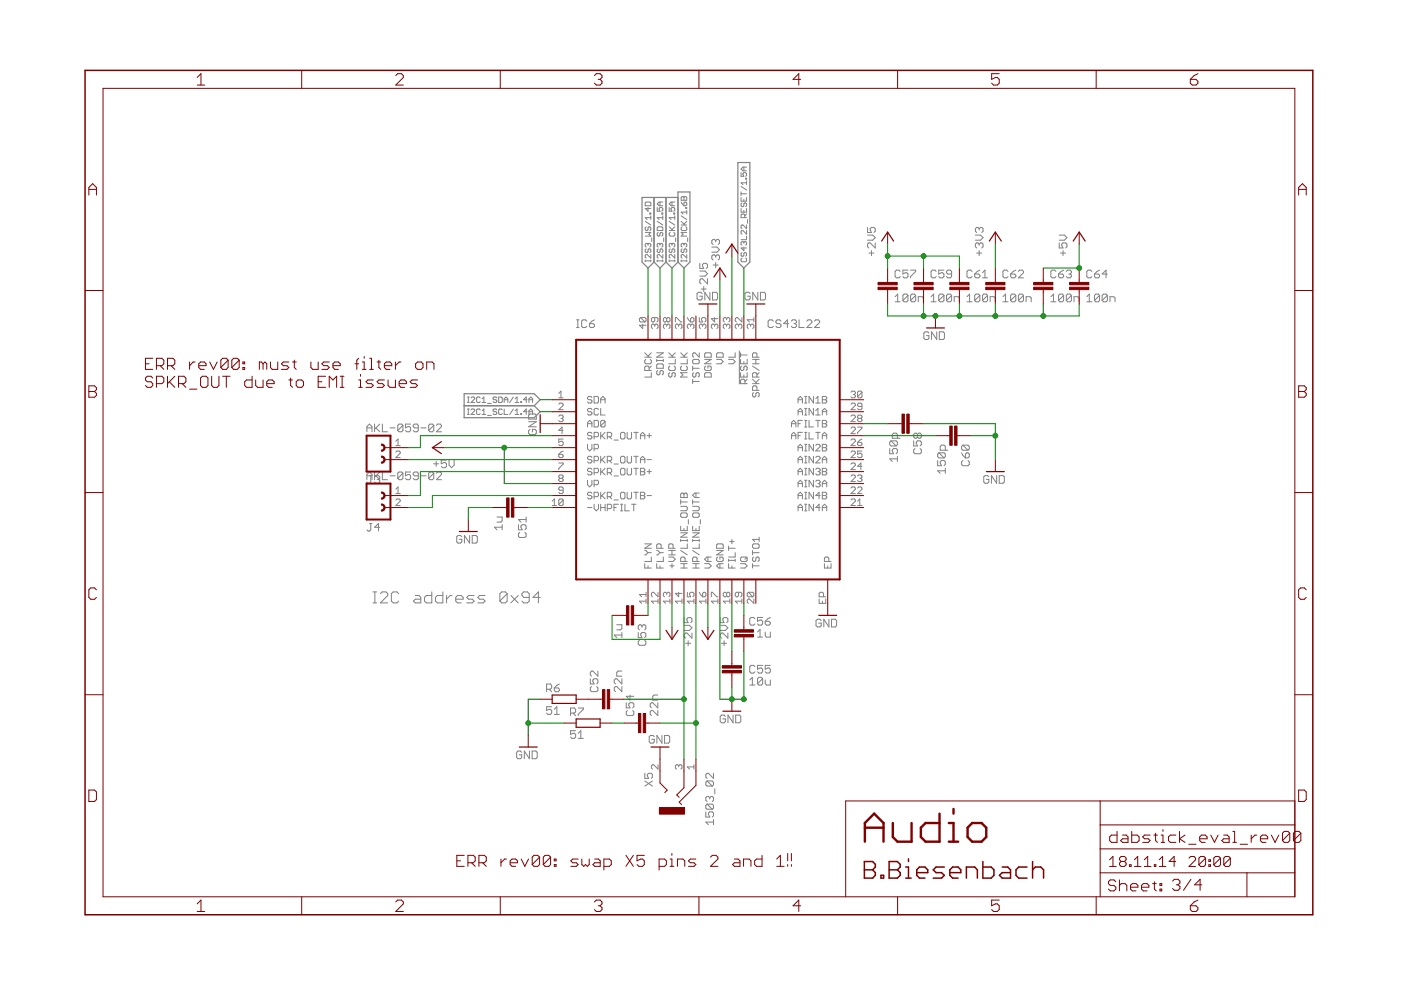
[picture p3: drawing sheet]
<svg xmlns="http://www.w3.org/2000/svg" width="297mm" height="210mm" viewBox="0 0 297 210" stroke-linecap="round" stroke-linejoin="round" font-family="sans-serif">
<g fill="none" stroke="#808080" stroke-width=".21">
<path d="M157.1 36.6v.8h.6l-.2-.4 .2-.4h.4l.2 .2v.4l-.2 .2M157.1 39.5l1.2 .8M157.7 35.4v.8M158.1 37.8h.2v.2h-.2zM158.3 35.4h-.8l-.4 .4 .4 .4h.8M158.3 38.4v.7M158.3 38.8h-1.2l.4 .3M136.8 49.3h1.2l-.4 .4 .4 .4h-1.2M136.8 43l.2-.2h.8l.2 .2v.6h-1.2zM136.8 55.3h1.2M136.8 55.1v.4M136.8 46.9l1.2 .8"/>
<path d="M137 48.1l-.2 .2v.4l.4 .2 .2-.2v-.4l.4-.2 .2 .2v.4l-.2 .2M137 52.8l-.2 .2v.4l.4 .2 .2-.2v-.4l.4-.2 .2 .2v.4l-.2 .2M137.4 44v.8l-.6-.6h1.2M137.4 51.8v.2M137.4 51.8l.2-.2 .4 .2v.4l-.2 .2M137.4 51.8l-.2-.2-.4 .2v.4l.2 .2M137.8 45.2h.2v.2h-.2zM138 45.8v.7M138 54v.7l-.8-.7-.4 .1v.4l.2 .2M138 55.1v.4M138 46.1h-1.2l.4 .4M138.2 50.4v.8"/>
<path d="M139.3 48.3l.3-.2h.7l.2 .2v.6h-1.2zM139.3 55.3h1.2M139.3 44v.8h.6l-.2-.4 .2-.4h.4l.2 .2v.4l-.2 .2M139.3 55.1v.4M139.3 46.9l1.2 .8M139.6 49.3l-.3 .2v.3l.3 .3 .3-.3v-.3l.2-.2 .4 .2v.3l-.2 .3M139.6 52.8l-.3 .2v.4l.4 .2 .2-.2v-.4l.4-.2 .2 .2v.4l-.2 .2M139.9 42.8v.8M139.9 51.8v.2M139.9 51.8l-.2-.2-.4 .2v.4l.3 .2M139.9 51.8l.2-.2 .4 .2v.4l-.2 .2M140.3 45.2h.2v.2h-.2z"/>
<path d="M140.5 46.1h-1.2l.4 .4M140.5 54v.7l-.8-.7-.4 .1v.4l.3 .2M140.5 42.8h-.8l-.4 .4 .4 .4h.8M140.5 45.8v.7M140.5 55.1v.4M140.7 50.4v.8M141.9 55.3h1.2M141.9 48.9h1.2M141.9 44v.8h.6l-.2-.4 .2-.4h.4l.2 .2v.4l-.2 .2M141.9 55.1v.4M141.9 48.1l.8 .8M141.9 46.9l1.2 .8"/>
<path d="M142.1 52.8l-.2 .2v.4l.4 .2 .2-.2v-.4l.4-.2 .2 .2v.4l-.2 .2M142.1 49.3l-.2 .2v.3l.2 .3h.8l.2-.3v-.3l-.2-.2M142.5 42.8v.8M142.5 51.8v.2M142.5 51.8l-.2-.2-.4 .2v.4l.2 .2M142.5 51.8l.2-.2 .4 .2v.4l-.2 .2M142.9 45.2h.2v.2h-.2zM143.1 46.1h-1.2l.4 .4M143.1 54v.7l-.8-.7-.4 .1v.4l.2 .2M143.1 42.8h-.8l-.4 .4 .4 .4h.8M143.1 45.8v.7M143.1 55.1v.4"/>
<path d="M143.1 48.1l-.6 .6M143.3 50.4v.8M144.4 41.9l.2-.2 .4 .2 .4-.2 .2 .2v.6h-1.2zM144.4 55.3h1.2M144.4 55.1v.4M144.4 47.7h1.2M144.4 46.9l.8 .8M144.4 45.8l1.2 .7M144.4 42.8l.6 .8M144.6 48.1l-.2 .2v.4l.2 .2h.8l.2-.2v-.4l-.2-.2M144.6 52.8l-.2 .2v.4l.4 .2 .2-.2v-.4l.4-.2 .2 .2v.4l-.2 .2M145 43l.4-.2 .2 .2v.4l-.2 .2h-.4z"/>
<path d="M145 51.8l.2-.2 .4 .2v.4l-.2 .2M145 41.9v.6M145 51.8v.2M145 51.8l-.2-.2-.4 .2v.4l.2 .2M145.4 44h.2v.2h-.2zM145.6 44.6v.8M145.6 54v.7l-.8-.7-.4 .1v.4l.2 .2M145.6 55.1v.4M145.6 49.3h-1.2l.4 .4-.4 .4h1.2M145.6 46.9l-.6 .6M145.6 45h-1.2l.4 .4M145.8 50.4v.8"/>
<path d="M148.4 55.8v1.1h.8l-.3-.5v-.3l.3-.3h.5l.3 .3v.5l-.3 .3M148.4 57.5h1.1l.5 .5-.5 .5h-1.1M150 59.1v1.1l-1.1-1.1h-.2l-.3 .3v.5l.3 .3M150.9 52.4h1.1l.5 .5-.5 .6h-1.1M151.2 56.2h1.1M151.7 51l-.2-.2h-.3l-.3 .2v.6l.3 .2M151.7 51v.3M151.7 54.3v.3M151.7 55.7v1M151.7 54.3l-.2-.3h-.3l-.3 .3v.5l.3 .3M151.7 54.3l.3-.3h.3l.2 .3v.5l-.2 .3M151.7 51l.3-.2h.3l.2 .2v.6l-.2 .2"/>
<path d="M157.1 44.2v.8h1.2v-.8M157.1 40.7v.8M157.1 41.9v.8h1.2v-.8M157.1 41.1h1.2M157.3 43l-.2 .2v.4l.4 .2 .2-.2v-.4l.4-.2 .2 .2v.4l-.2 .2M157.3 53.6l-.2 .1v.4l.4 .2 .2-.2v-.4l.4-.1 .2 .1v.4l-.2 .2M157.3 54.7l-.2 .2v.4l.2 .2h.8l.2-.2v-.4l-.2-.2M157.7 52.4v.8l-.6-.6h1.2M157.7 42.2v.5M157.7 44.6v.4M157.7 51.4v.2M157.7 51.4l-.2-.2-.4 .2v.4l.2 .2"/>
<path d="M157.7 51.4l.2-.2 .4 .2v.4l-.2 .2M157.9 46.1v-.5l-.2-.2h-.4l-.2 .2v.5h1.2M158.3 47.7v.8l-.8-.8-.4 .2v.4l.2 .2M158.3 48.9v.8l-.8-.8-.4 .2v.4l.2 .2M158.3 50.1v.7h-1.2M158.3 45.4l-.4 .4M158.5 46.5v.8M183.9 48.2v1.1h.9l-.3-.6v-.2l.3-.3h.5l.3 .3v.5l-.3 .3M183.9 49.8h1.1l.6 .6-.6 .5h-1.1M184.2 53.7h1.1M184.8 53.1v1.1M185.6 51.5v1.1l-1.1-1.1h-.3l-.3 .3v.5l.3 .3"/>
<path d="M190.9 57.6l-.3-.3h-.5l-.3 .3v1l.3 .3h.5l.3-.3M192.5 57.3h-1.1v.8l.6-.3h.2l.3 .3v.5l-.3 .3h-.5l-.3-.3M193.1 57.3h1v.3l-1 1v.3M198.5 57.6l-.3-.3h-.5l-.3 .3v1l.3 .3h.5l.3-.3M200.1 57.3h-1.1v.8l.6-.3h.3l.2 .3v.5l-.2 .3h-.6l-.3-.3M201.8 58.1h-.8l-.3-.3v-.2l.3-.3h.5l.3 .3v1l-.3 .3h-.5l-.3-.3M206.1 57.6l-.3-.3h-.5l-.3 .3v1l.3 .3h.5l.3-.3M206.7 58.1h.8l.3 .3v.2l-.3 .3h-.6l-.2-.3zM206.8 49.8h1.1l.5 .6-.5 .5h-1.1M207.1 53.7h1.1M207.6 51.8l-.3-.3h-.2l-.3 .3v.5l.3 .3M207.6 51.8l.3-.3h.3l.2 .3v.5l-.2 .3"/>
<path d="M207.6 48.5l-.3-.3h-.2l-.3 .3v.5l.3 .3M207.6 48.5l.3-.3h.3l.2 .3v.5l-.2 .3M207.6 48.5v.2M207.6 51.8v.2M207.6 53.1v1.1M207.8 57.3l-.6 .3-.5 .5M208.3 58.9h1.1M208.3 57.8l.5-.5v1.6M213.7 57.6l-.3-.3h-.5l-.3 .3v1l.3 .3h.5l.3-.3M214.3 58.1h.8l.3 .3v.2l-.3 .3h-.6l-.2-.3zM215.4 57.3l-.6 .3-.5 .5M215.9 57.6l.3-.3h.5l.3 .3v.2l-1.1 1.1h1.1"/>
<path d="M223.9 57.6l-.3-.3h-.5l-.3 .3v1l.3 .3h.5l.3-.3M224.4 58.1h.9l.2 .3v.2l-.2 .3h-.6l-.3-.3zM224.6 51.5v1.1h.8l-.3-.6v-.2l.3-.3h.5l.3 .3v.5l-.3 .3M224.6 49.8h1.1l.5 .6-.5 .5h-1.1M224.9 53.7h1M225.4 53.1v1.1M225.5 57.3l-1.1 .8M226.1 57.6l.2-.3h.6l.3 .3v.2l-.3 .3M226.6 58.1h.3M226.9 58.1l.3 .3v.2l-.3 .3h-.6l-.2-.3M231.5 57.6l-.3-.3h-.5l-.3 .3v1l.3 .3h.5l.3-.3M232.1 58.1h.8l.2 .3v.2l-.2 .3h-.6l-.2-.3z"/>
<path d="M233.1 57.3l-1 .8M234.8 58.1h-1.1l.8-.8v1.6M122.2 67.8h.6M122.2 69.4h.6M122.5 67.8v1.6M124.4 68.1l-.3-.3h-.5l-.3 .3v1.1l.3 .2h.5l.3-.2M125 68.6h.8l.2 .3v.3l-.2 .2h-.6l-.2-.2zM126 67.8l-.5 .3-.5 .5M135.8 67.3h.9l.3 .3v.4l-.3 .3M135.8 67.3l-.2 .3v.4l.2 .3h.9M135.8 67.3l.9 1M136.3 68.7v1l-.7-.7h1.4"/>
<path d="M136.7 75.7h1.4M136.7 74.8l.9 .9M136.9 76.2l-.2 .2v.5l.2 .2h1l.2-.2v-.5l-.2-.2M137.6 78.5v-.6l-.2-.3h-.5l-.2 .3v.6h1.4M138.1 79v.9h-1.4M138.1 74.8l-.7 .7M138.1 77.6l-.5 .5M138.8 69l.2-.3 .5 .3v.4l-.2 .3M138.8 67.3v.7l-.2 .3-.5-.3v-.4l.2-.3h1l.2 .3v.4l-.2 .3M138.8 69l-.2-.3-.5 .3v.4l.2 .3M138.8 69v.2M139.2 76.2v.5"/>
<path d="M139.2 74.8h1.4l-1.4 .9h1.4M139.2 76.4h1.4M139.5 77.2h.9l.2 .2v.7h-1.4v-.7zM139.5 78.5l-.3 .3v.4l.3 .3 .4-.3v-.4l.3-.3 .4 .3v.4l-.2 .3M140.6 76.2v.5M141.4 67.6l.2-.3 .4 .3v.4l-.2 .3-.4-.3M141.4 69l.2-.3 .4 .3v.4l-.2 .3M141.4 67.6l-.3-.3-.4 .3v.4l.2 .3 .5-.3M141.4 69l-.3-.3-.4 .3v.4l.2 .3M141.4 67.6v.4M141.4 69v.2M141.8 75.7h1.4"/>
<path d="M141.8 74.8l.9 .9M142 79l-.2 .2v.5l.2 .2 .5-.2v-.5l.2-.2 .5 .2v.5l-.3 .2M142 77.6l-.2 .3v.4l.2 .2h.9l.3-.2v-.4l-.3-.3M143.2 76.2v.9h-1.4M143.2 74.8l-.7 .7M143.2 68.3v-1h.2l1 1h.2M143.9 69l-.2-.3-.5 .3v.4l.2 .3M143.9 69l.2-.3 .5 .3v.4l-.2 .3M143.9 69v.2M144.3 75.7h1.4M144.3 74.8l.9 .9M144.5 77.6l-.2 .3v.4l.2 .2h1l.2-.2v-.4l-.2-.3"/>
<path d="M145.7 76.2v.9h-1.4M145.7 79h-1.4l.5 .5-.5 .4h1.4M145.7 74.8l-.7 .7M145.7 67.3l.7 1M146.4 69l-.2-.3-.5 .3v.4l.3 .3M146.4 67.6l.5-.3 .2 .3v.4l-.2 .3h-.5zM146.4 69l.3-.3 .4 .3v.4l-.2 .3M146.4 69v.2M146.9 76.4l.2-.2h.9l.3 .2v.5l-.3 .2h-.9l-.2-.2zM146.9 77.6v.9M146.9 78.1h1.4M147.1 79l-.2 .2v.5l.2 .2 .5-.2v-.5l.2-.2 .5 .2v.5l-.3 .2"/>
<path d="M148.3 74.8v.9l-1-.9-.4 .2v.5l.2 .2M148.3 67.3v1h.7l-.3-.5 .3-.5h.4l.3 .3v.4l-.3 .3M148.7 61.3h1M148.9 62.3l-.3-.3h-.5l-.3 .3v1l.3 .3h.5l.3-.3v-.5h-.6M149 69l-.3-.3-.4 .3v.4l.2 .3M149 69l.2-.3 .5 .3v.4l-.3 .3M149 69v.2M149.2 60.7v1.1M149.4 76.2h1.4l-1.4 .9h1.4M149.6 74.8h1l.2 .2v.7h-1.4v-.7zM149.6 77.6l-.2 .3v.4l.2 .2h1l.2-.2v-.4l-.2-.3h-.5v.5M149.6 79h1l.2 .2v.7h-1.4v-.7z"/>
<path d="M150.5 62v1.6l-1.1-1.6v1.6M151.1 62h.8l.2 .3v1l-.2 .3h-.8zM151.5 69l.2-.3 .5 .3v.4l-.2 .3M151.5 69l-.2-.3-.5 .3v.4l.2 .3M151.5 67.3v1l-.7-.7h1.4M151.5 69v.2M151.9 76.2h1l.4 .5-.4 .4h-1M152.2 74.8h.9l.2 .2v.7h-1.4v-.7zM154.1 67.6l-.3-.3-.4 .3v.4l.2 .3M154.1 69l-.3-.3-.4 .3v.4l.2 .3M154.1 67.6l.2-.3 .4 .3v.4l-.2 .3M154.1 69l.2-.3 .4 .3v.4l-.2 .3"/>
<path d="M154.1 67.6v.2M154.1 69v.2M154.5 76.2h.9l.5 .5-.5 .4h-.9M155.9 74.8v.9h-1.4M156.6 69l.2-.3 .5 .3v.4l-.2 .3M156.6 69l-.2-.3-.5 .3v.4l.2 .3M156.6 69v.2M156.8 74.4v7M157 74.8v.9M157 76.2v.9h1.4v-.9M157 79v.9h1.4v-.9M157 75.3h1.4"/>
<path d="M157.2 77.6l-.2 .3v.4l.2 .2 .5-.2v-.4l.2-.3 .5 .3v.4l-.2 .2M157.3 67.3v1l-.9-1-.5 .3v.4l.2 .3M157.7 76.7v.4M157.7 79.5v.4M159 62.3l-.2-.3h-.6l-.3 .3v1l.3 .3h.6l.2-.3v-.5h-.5M159.1 69l-.2-.3-.5 .3v.4l.3 .3M159.1 69l.3-.3 .4 .3v.4l-.2 .3M159.1 69v.2M159.6 77.6l1.4 .9M159.6 77.1h1.4M159.6 76.2h1.4M159.8 67.8h-1.4l.5 .5"/>
<path d="M159.8 67.3v1M160.3 76.2v.9M160.5 75.7v-.7l-.2-.2h-.5l-.2 .2v.7h1.4M160.5 79.9v-.7l-.2-.2h-.5l-.2 .2v.7h1.4M160.7 62v1.6l-1.1-1.6v1.6M161 79l-.5 .5M161.2 62h.8l.3 .3v1l-.3 .3h-.8zM164 68.1l-.3-.3h-.6l-.2 .3v1.1l.2 .2h.6l.3-.2M165.6 68.1l-.3-.3h-.5l-.3 .3v.3l.3 .2h.5l.3 .3v.3l-.3 .2h-.5l-.3-.2M167.2 68.6h-1.1l.8-.8v1.6M167.8 68.1l.2-.3h.6l.3 .3v.3l-.3 .2M168.3 68.6h.3"/>
<path d="M168.6 68.6l.3 .3v.3l-.3 .2h-.6l-.2-.2M169.4 67.8v1.6h1.1M171 68.1l.3-.3h.6l.2 .3v.3l-1.1 1h1.1M172.7 68.1l.3-.3h.5l.3 .3v.3l-1.1 1h1.1M189.8 62.9l.5-.5v1.6M189.8 64h1.1M192.5 62.6v1.1l-.3 .3h-.5l-.3-.3M192.5 62.6l-.3-.2h-.5l-.3 .2v1.1M192.5 62.6l-1.1 1.1M194.1 62.6v1.1l-.2 .3h-.6l-.2-.3M194.1 62.6l-.2-.2h-.6l-.2 .2v1.1M194.1 62.6l-1 1.1"/>
<path d="M194.7 64v-1.1h.8l.3 .3v.8M197 70.6l-.3-.2h-.5l-.3 .2v1.1l.3 .3h.5l.3-.3v-.5h-.6M197.4 64h1.1M197.4 62.9l.6-.5v1.6M198.6 70.4v1.6l-1.1-1.6v1.6M199.2 70.4h.8l.2 .2v1.1l-.2 .3h-.8zM200.1 62.6v1.1l-.2 .3h-.6l-.3-.3M200.1 62.6l-.2-.2h-.6l-.3 .2v1.1M200.1 62.6l-1.1 1.1M201.8 62.6v1.1l-.3 .3h-.5l-.3-.3M201.8 62.6l-.3-.2h-.5l-.3 .2v1.1M201.8 62.6l-1.1 1.1"/>
<path d="M202.3 64v-1.1h.8l.3 .3v.8M205 64h1.1M205 62.9l.6-.5v1.6M207.8 62.6v1.1l-.3 .3h-.6l-.2-.3M207.8 62.6l-.3-.2h-.6l-.2 .2v1.1M207.8 62.6l-1.1 1.1M209.4 62.6v1.1l-.3 .3h-.5l-.3-.3M209.4 62.6l-.3-.2h-.5l-.3 .2v1.1M209.4 62.6l-1.1 1.1M209.9 64v-1.1h.8l.3 .3v.8M212.6 64h1.1M212.6 62.9l.6-.5v1.6"/>
<path d="M215.4 62.6v1.1l-.3 .3h-.6l-.2-.3M215.4 62.6l-.3-.2h-.6l-.2 .2v1.1M215.4 62.6l-1.1 1.1M217 62.6v1.1l-.3 .3h-.5l-.3-.3M217 62.6l-.3-.2h-.5l-.3 .2v1.1M217 62.6l-1.1 1.1M217.6 64v-1.1h.8l.2 .3v.8M222.8 64h1.1M222.8 62.9l.6-.5v1.6M225.5 62.6v1.1l-.2 .3h-.6l-.3-.3M225.5 62.6l-.2-.2h-.6l-.3 .2v1.1M225.5 62.6l-1.1 1.1"/>
<path d="M227.2 62.6v1.1l-.3 .3h-.6l-.2-.3M227.2 62.6l-.3-.2h-.6l-.2 .2v1.1M227.2 62.6l-1.1 1.1M227.7 64v-1.1h.8l.3 .3v.8M230.4 64h1.1M230.4 62.9l.5-.5v1.6M233.1 62.6v1.1l-.2 .3h-.6l-.2-.3M233.1 62.6l-.2-.2h-.6l-.2 .2v1.1M233.1 62.6l-1 1.1M234.8 62.6v1.1l-.3 .3h-.5l-.3-.3M234.8 62.6l-.3-.2h-.5l-.3 .2v1.1M234.8 62.6l-1.1 1.1"/>
<path d="M235.3 64v-1.1h.8l.3 .3v.8M77.8 91.5v-1.1l.5-.5 .6 .5v1.1M77.8 90.7h1.1M79.4 89.9v1.6M79.7 90.7l.8 .8M80.5 89.9l-1.1 1.1M81.1 89.9v1.6h1M82.7 90.7h1.1M83.9 95.9l.3-.3h.4l.3 .3v.2l-1 .9h1M83.9 94.5h1M83.9 93.6l.5-.5v1.4M85.4 90.2v1.1l-.2 .2h-.6l-.3-.2"/>
<path d="M85.4 90.2l-.2-.3h-.6l-.3 .3v1.1M85.4 90.2l-1.1 1.1M87.1 89.9h-1.1v.8l.5-.3h.3l.3 .3v.6l-.3 .2h-.5l-.3-.2M88.7 90.7h-.8l-.3-.3v-.2l.3-.3h.5l.3 .3v1.1l-.3 .2h-.5l-.3-.2M89.2 90.7h1.1M91.9 98.3h1.1M92 90.2v1.1l-.3 .2h-.5l-.3-.2M92 90.2l-.3-.3h-.5l-.3 .3v1.1M92 90.2l-1.1 1.1M92.5 97.8v1.1M92.5 90.2l.3-.3h.5l.3 .3v.2l-1.1 1.1h1.1M94.7 97.5h-1.1v.8l.5-.2h.3l.3 .2v.6l-.3 .3h-.6l-.2-.3"/>
<path d="M95.2 97.5v1.1l.5 .6 .6-.6v-1.1M99.1 84.2h.4M99.1 85.3h.4M99.1 87.9h.4M99.1 86.7h.4M99.3 84.2v1.1M99.3 86.7v1.2M99.9 84.4l.2-.2h.4l.1 .2v.2l-.7 .7h.7M99.9 86.9l.2-.2h.4l.1 .2v.2l-.7 .8h.7M101.8 84.4l-.2-.2h-.4l-.2 .2v.8l.2 .1h.4l.2-.1M101.8 86.9l-.2-.2h-.4l-.2 .2v.8l.2 .2h.4l.2-.2M102.2 85.3h.8"/>
<path d="M102.2 84.6l.4-.4v1.1M102.2 87.1l.4-.4v1.2M102.2 87.9h.8M103.4 85.5h.8M103.4 88.1h.8M105.3 84.4l-.2-.2h-.3l-.3 .2 .3 .4h.3l.2 .2-.2 .3h-.3l-.3-.1M105.3 86.9l-.2-.2h-.3l-.3 .2 .3 .4h.3l.2 .2-.2 .4h-.3l-.3-.2M105.7 84.2h.6l.2 .2v.8l-.2 .1h-.6zM106.5 86.9l-.2-.2h-.4l-.2 .2v.8l.2 .2h.4l.2-.2M106.9 84.8h.8M106.9 85.3v-.7l.4-.4 .4 .4v.7M106.9 86.7v1.2h.8"/>
<path d="M108.8 84.2l-.7 1.1M108.8 86.7l-.7 1.2M109.2 85.3h.8M109.2 84.6l.4-.4v1.1M109.2 87.1l.4-.4v1.2M109.2 87.9h.8M110.4 85.2h.2v.1h-.2zM110.4 87.7h.2v.2h-.2zM111.8 84.8h-.8l.6-.6v1.1M111.8 87.3h-.8l.6-.6v1.2M112.1 89.4h1.6l-1.6 1.1h1.6M112.1 85.3v-.7l.4-.4 .4 .4v.7"/>
<path d="M112.1 87.9v-.8l.4-.4 .4 .4v.8M112.1 84.8h.8M112.1 87.3h.8M112.4 91l-.3 .3v.6l.3 .2h1l.3-.2v-.6l-.3-.3h-.5v.6M112.4 87.8h1l.3 .3v.8h-1.6v-.8zM118.5 83.4l.4-.5v1.4M118.5 84.3h.9M118.5 88.2l.2-.2h.5l.2 .2-.2 .5M118.5 85.7l.2-.2h.5l.2 .2v.2l-.9 1h.9M118.5 96.3h.7l.2 .5-.2 .2h-.5l-.2-.2zM118.5 98.2h.9v.2l-.9 .9v.3M118.9 88.7h.3"/>
<path d="M119.2 88.7l.2 .2-.2 .5h-.5l-.2-.2M119.4 93.1h-.9v.7l.4-.2 .5 .2v.5l-.2 .2h-.5l-.2-.2M119.4 91.2h-.9l.7-.6v1.3M119.4 95.6l-.9 .7M124.6 90.5v-.9l.4-.5 .5 .5v.9M124.6 94.2v.9l.4 .5 .5-.5v-.9M124.6 89.8h.9M125.5 84.3l-.2-.2h-.5l-.2 .4 .2 .3h.5l.2 .4-.2 .2h-.5l-.2-.2M125.5 86.8l-.2-.2h-.5l-.2 .5 .2 .2h.5l.2 .5-.2 .2h-.5l-.2-.2M125.5 91.9l-.2-.2h-.5l-.2 .4 .2 .3h.5l.2 .4-.2 .3h-.5l-.2-.3M125.5 97l-.2-.2h-.5l-.2 .4 .2 .3h.5l.2 .4-.2 .2h-.5l-.2-.2M125.5 99.5l-.2-.2h-.5l-.2 .5 .2 .2h.5l.2 .5-.2 .2h-.5l-.2-.2"/>
<path d="M126 84.1h.7l.2 .2v.9l-.2 .2h-.7zM126 89.1h.7l.2 .3v.9l-.2 .2h-.7zM126 92.6h.7l.2-.2v-.5l-.2-.2h-.7v1.4M126 95.1h.7l.2-.2v-.5l-.2-.2h-.7v1.4M126 97.7h.7l.2-.2v-.5l-.2-.2h-.7v1.3M126.9 86.8l-.2-.2h-.5l-.2 .2v1l.2 .2h.5l.2-.2M127.4 84.8h.9M127.4 85.4v-.9l.4-.4 .5 .4v.9M127.4 86.6v1.4h.9M127.4 91.7v1.4M127.4 96.8v1.3M127.4 99.3v1.4"/>
<path d="M127.6 92.4l.7 .7M127.6 97.5l.7 .6M127.6 100l.7 .7M128.3 89.4l-.2-.3h-.5l-.2 .3v.9M128.3 89.4v.9l-.2 .2h-.5l-.2-.2M128.3 89.4l-.9 .9M128.3 91.7l-.9 .9M128.3 96.8l-.9 .9M128.3 99.3l-.9 .9M128.8 92.6h.7l.2-.2v-.5l-.2-.2h-.7v1.4M128.8 97.7h.7l.2-.2v-.5l-.2-.2h-.7v1.3M129.2 92.6l.5 .5"/>
<path d="M129.2 97.7l.5 .4M130.2 93.3h.9M130.2 98.4h.9M131.6 99.5l.2-.2h.5l.2 .2v1l-.2 .2h-.5l-.2-.2zM131.6 91.9l.2-.2h.5l.2 .2v.9l-.2 .3h-.5l-.2-.3zM131.8 96.8h.5l.2 .2v.9l-.2 .2h-.5l-.2-.2v-.9zM133 96.8v1.1l.2 .2h.5l.2-.2v-1.1M133 91.7v1.1l.2 .3h.5l.2-.3v-1.1M133 99.3v1.2l.2 .2h.5l.2-.2v-1.2M134.4 91.7h.9M134.4 96.8h.9M134.4 99.3h.9"/>
<path d="M134.9 91.7v1.4M134.9 96.8v1.3M134.9 99.3v1.4M135.8 93.1v-1l.4-.4 .5 .4v1M135.8 99.3h.7l.2 .2-.2 .5 .2 .5-.2 .2h-.7zM135.8 98.1v-.9l.4-.4 .5 .4v.9M135.8 92.4h.9M135.8 97.5h.9M135.8 100h.7M137.2 92.4h.9M137.2 97.5h.9M137.2 100h.9"/>
<path d="M137.6 91.9v.9M137.6 99.5v1M146.9 80.4v.9M146.9 80.9h1.4M157.9 81.3v-.7l-.2-.2h-.5l-.2 .2v.7h1.4M158.4 80.4l-.5 .5M159.6 80.4l.9 .9M159.6 81.3h1.4M159.8 83.2l-.2 .3v.4l.2 .3 .5-.3v-.4l.2-.3 .5 .3v.4l-.3 .3M160.5 82.8v-.7l-.2-.3h-.5l-.2 .3v.7h1.4M161 80.4l-.7 .7M167.8 89.8h.9"/>
<path d="M167.8 92.4h.9M167.8 90.5v-.9l.5-.5 .4 .5v.9M167.8 93.1v-1l.5-.4 .4 .4v1M169.2 84.8h.9M169.2 87.3h.9M169.2 89.8h.5M169.2 92.4h.5M169.2 97.5h.9M169.2 100h.9M169.2 95.6v-.9l.5-.5 .4 .5v.9M169.2 85.4v-.9l.5-.4 .4 .4v.9M169.2 88v-.9l.5-.5 .4 .5v.9"/>
<path d="M169.2 98.1v-.9l.5-.4 .4 .4v.9M169.2 94.9h.9M170.1 89.1h-.9v1.4M170.1 91.7h-.9v1.4M170.6 84.1h.5M170.6 85.4h.5M170.6 86.6h.5M170.6 88h.5M170.6 90.5h.5M170.6 89.1h.5M170.6 91.7h.5M170.6 93.1h.5"/>
<path d="M170.6 94.2h.5M170.6 96.8h.5M170.6 98.1h.5M170.6 99.3h.5M170.6 95.6h.5M170.8 84.1v1.3M170.8 86.6v1.4M170.8 89.1v1.4M170.8 91.7v1.4M170.8 94.2v1.4M170.8 96.8v1.3M170.8 99.3v1.4"/>
<path d="M171.5 89.1v1.4h1M171.5 91.7v1.4h1M172.5 84.1v1.3l-1-1.3v1.3M172.5 86.6v1.4l-1-1.4v1.4M172.5 94.2v1.4l-1-1.4v1.4M172.5 96.8v1.3l-1-1.3v1.3M172.5 99.3v1.4l-1-1.4v1.4M173 84.5l.4-.4v1.3M173 85.4h.9M173 88h.9M173 89.1h.9M173 91.7h.9"/>
<path d="M173 94.4l.2-.2h.5l.2 .2v.3l-.9 .9h.9M173 97l.2-.2h.5l.2 .2v.2l-.9 .9h.9M173 99.5l.2-.2h.5l.2 .2-.2 .5M173 87.1l.4-.5v1.4M173.4 100h.3M173.4 89.1v1.4M173.4 91.7v1.4M173.7 100l.2 .2-.2 .5h-.5l-.2-.2M174.3 84.1h.7l.3 .2-.3 .5 .3 .4-.3 .2h-.7zM174.3 84.8h.7M174.3 87.3h1M174.3 89.8h.7"/>
<path d="M174.3 89.1h.7l.3 .3-.3 .4 .3 .5-.3 .2h-.7zM174.3 92.4h1M174.3 94.2h.7l.3 .2-.3 .5 .3 .5-.3 .2h-.7zM174.3 97.5h1M174.3 99.3h.7l.3 .2-.3 .5 .3 .5-.3 .2h-.7zM174.3 100h.7M174.3 93.1v-1l.5-.4 .5 .4v1M174.3 88v-.9l.5-.5 .5 .5v.9M174.3 98.1v-.9l.5-.4 .5 .4v.9M174.3 94.9h.7M180.4 90.8l.3-.2h.4l.3 .2v.2l-1 .9h1M180.4 88.2l.3-.2h.4l.3 .2v.3l-1 .9h1"/>
<path d="M180.4 85.7l.3-.2h.4l.3 .2v.2l-1 1h1M180.4 93.3l.3-.2h.4l.3 .2v.3l-1 .9h1M180.4 98.4l.3-.2h.4l.3 .2v.2l-1 1h1M180.4 95.9l.3-.3h.4l.3 .3v.2l-1 .9h1M180.4 83.2l.3-.3h.4l.3 .3-.3 .5M180.9 83.7h.2M181.1 83.7l.3 .2-.3 .4h-.4l-.3-.2M181.8 90.6h1v.2l-1 .9v.2M181.8 93.8h.7l.3 .5-.3 .2h-.4l-.3-.2zM182.1 88.7l-.3 .2 .3 .5h.4l.3-.2-.3-.5M182.1 88.7l-.3-.2 .3-.5h.4l.3 .2-.3 .5M182.1 88.7h.4"/>
<path d="M182.8 95.6h-1v.7l.5-.2 .5 .2v.5l-.3 .2h-.4l-.3-.2M182.8 98.9h-1l.7-.7v1.4M182.8 83.2v.9l-.3 .2h-.4l-.3-.2M182.8 86.2h-.7l-.3-.3 .3-.4h.4l.3 .2v.9l-.3 .3h-.4l-.3-.3M182.8 83.2l-.3-.3h-.4l-.3 .3v.9M182.8 93.1l-1 .7M182.8 83.2l-1 .9M188.6 95.1v1.1h.9l-.3-.5v-.3l.3-.3h.5l.3 .3v.5l-.3 .3M188.9 93.5h1.1l.3 .2v.6l-.3 .3M188.9 93.5l-.3 .2v.6l.3 .3h1.1M188.9 93.5l1.1 1.1M190.3 97.3h-1.7l.6 .5"/>
<path d="M190.3 92.9v-.8l-.3-.3h-.5l-.3 .3v.8h1.6M190.3 96.8v1M193.7 93.5v1.1h.8l-.2-.9 .2-.2h.6l.2 .2v.6l-.2 .3M194 95.1l-.3 .3v.5l.3 .3h1.1l.2-.3v-.5l-.2-.3M194.5 92.1l-.2-.3h-.3l-.3 .3v.5l.3 .3h.3l.2-.3M194.5 92.1l.3-.3h.3l.2 .3v.5l-.2 .3h-.3l-.3-.3M194.5 92.1v.5M198.8 97.6v1.1h.8l-.3-.5v-.3l.3-.3h.6l.2 .3v.6l-.2 .2M199.1 96h1.1l.2 .3v.5l-.2 .3M199.1 96l-.3 .3v.5l.3 .3h1.1M199.1 96l1.1 1.1M200.4 99.8h-1.6l.5 .6"/>
<path d="M200.4 95.5v-.8l-.2-.3h-.6l-.3 .3v.8h1.7M200.4 99.3v1.1M203.9 96l.3 .6 .5 .5M204.2 97.6l-.3 .3v.6l.3 .2h1l.3-.2v-.6l-.3-.3M204.2 94.4l-.3 .3v.5l.3 .3h1M204.2 94.4h1l.3 .3v.5l-.3 .3M204.2 94.4l1 1.1M204.7 96.3l.3-.3h.2l.3 .3v.5l-.3 .3h-.5zM77.8 101.7v-1.1l.5-.5 .6 .5v1.1M77.8 100.9h1.1M78.3 100.8h.6M78.3 111h.6"/>
<path d="M78.6 100.8v1.4l-.3 .3h-.2l-.3-.3M78.6 111v1.4l-.3 .2h-.2l-.3-.2M79.4 100.1v1.6M79.4 101.1l.3-.3h.5l.3 .3v.3l-.3 .2M79.7 100.9l.8 .8M80 101.6h.2M80.2 101.6l.3 .3v.3l-.3 .3h-.5l-.3-.3M80.5 100.1l-1.1 1.1M80.5 111.8h-1.1l.8-.8v1.6M81.1 100.1v1.6h1M82.7 100.9h1.1M83.9 106l.3-.2h.4l.3 .2v.3l-1 .9h1"/>
<path d="M83.9 104.6h1M83.9 103.7l.5-.4v1.3M85.4 100.3l-.2-.2h-.6l-.3 .2v1.1M85.4 100.3v1.1l-.2 .3h-.6l-.3-.3M85.4 100.3l-1.1 1.1M87.1 100.1h-1.1v.8l.5-.3h.3l.3 .3v.5l-.3 .3h-.5l-.3-.3M88.7 100.9h-.8l-.3-.3v-.3l.3-.2h.5l.3 .2v1.1l-.3 .3h-.5l-.3-.3M89.2 100.9h1.1M92 100.3l-.3-.2h-.5l-.3 .2v1.1M92 100.3v1.1l-.3 .3h-.5l-.3-.3M92 100.3l-1.1 1.1M92.5 100.3l.3-.2h.5l.3 .2v.3l-1.1 1.1h1.1"/>
<path d="M97.9 113.8l-.3-.3h-.5l-.3 .3v1.1l.3 .2h.5l.3-.2v-.6h-.5M99.6 113.5v1.6l-1.1-1.6v1.6M100.1 113.5h.8l.3 .3v1.1l-.3 .2h-.8zM105.4 109.6h1.1v.8l-.3 .3h-.8M106.5 111.8h-1.7l.6 .5M106.5 111.3v1M109.9 111.3v1h.8l-.3-.5v-.3l.3-.2h.6l.2 .2v.6l-.2 .2M110.2 112.9l-.3 .3v.5l.3 .3h1.1l.2-.3v-.5l-.2-.3M111.5 109.6v1.1M111.5 110.2h-1.6l.5 .5M117.1 106.3l.4-.5v1.4M117.1 107.2h.9"/>
<path d="M118.7 101.4l-.2-.2 .2-.5h.5l.2 .2-.2 .5M118.7 101.4l-.2 .2 .2 .5h.5l.2-.2-.2-.5M118.7 101.4h.5M119.4 103.9h-.7l-.2-.2 .2-.4h.5l.2 .2v.9l-.2 .2h-.5l-.2-.2M119.4 106v1l-.2 .2h-.5l-.2-.2M119.4 106l-.2-.2h-.5l-.2 .2v1M119.4 106l-.9 1M124.6 101.8v1l.4 .4 .5-.4v-1M124.6 107.6h.9M125.5 104.6l-.2-.2h-.5l-.2 .4 .2 .3h.5l.2 .4-.2 .3h-.5l-.2-.3M126 106.9v.9l.4 .5 .5-.5v-.9M126 100.2h.7l.2-.2v-.5l-.2-.2h-.7v1.4"/>
<path d="M126 102.8h.7l.2-.3v-.4l-.2-.3h-.7v1.4M126 105.3h.7l.2-.2v-.5l-.2-.2h-.7v1.4M127.4 104.4v1.4M127.4 106.9v1.4M127.4 107.6h.9M127.6 105.1l.7 .7M128.3 106.9v1.4M128.3 104.4l-.9 .9M128.8 105.3h.7l.2-.2v-.5l-.2-.2h-.7v1.4M128.8 100.2h.7l.2-.2v-.5l-.2-.2h-.7v1.4M128.8 107.8h.7l.2-.2v-.5l-.2-.2h-.7v1.4M129.2 100.2l.5 .5"/>
<path d="M129.2 105.3l.5 .5M130.2 100.9h.9M130.2 106h.9M130.2 107.6h.4M131.1 106.9h-.9v1.4M131.6 104.6l.2-.2h.5l.2 .2v.9l-.2 .3h-.5l-.2-.3zM131.6 106.9h.4M131.6 108.3h.4M131.8 106.9v1.4M132.5 106.9v1.4h.9M133 104.4v1.1l.2 .3h.5l.2-.3v-1.1M133.9 106.9h.9"/>
<path d="M134.4 106.9v1.4M134.4 104.4h.9M134.9 104.4v1.4M135.8 104.4h.7l.2 .2-.2 .5 .2 .4-.2 .3h-.7zM135.8 105.1h.7M136.7 119.5v.9h1.4M136.7 116.7h.2l.5 .5M136.7 115.3h1.4l-1.4 .9h1.4M137.2 105.1h.9M137.4 120v.4M137.4 117.2l-.5 .4h-.2M137.4 117.2h.7"/>
<path d="M138.1 118.1v.9h-1.4M139.2 119.5v.9h1.4M139.2 116.7h.3l.4 .5M139.9 117.2l-.4 .4h-.3M139.9 117.2h.7M139.9 120v.4M140.2 116.2v-.7l-.3-.2h-.4l-.3 .2v.7h1.4M140.6 118.1v.9h-1.4M141.8 118.1h.9l.5 .5-.5 .4h-.9M141.8 117.6h1.4M141.8 116.7h1.4M142 120h.9"/>
<path d="M142.5 116.7v.9M142.5 119.5v.9M142.7 116.2v-.7l-.2-.2h-.5l-.2 .2v.7h1.4M144.3 107.4h1.2l.2 .2v.5l-.2 .2h-1.2M144.3 119.5h1.4M144.3 106v.9M144.3 111.6v.9h1.4v-.9M144.3 114.4v.4M144.3 116.7l1.4 .9M144.3 114.6h1.4M144.3 113h1.4l-1.4 .9h1.4M144.3 106.4h1.4"/>
<path d="M144.5 108.8h1l.2 .2v.5l-.2 .2h-1l-.2-.2v-.5zM144.5 104.5l.5 .3 .5-.3 .2 .3v.7h-1.4v-.7zM145 104.8v.7M145 112v.5M145 119.5v.9M145.2 119v-.7l-.2-.2h-.5l-.2 .2v.7h1.4M145.7 115.3v.9h-1.4M145.7 114.4v.4M145.9 110.2v.9M146.9 107.4h1.1l.3 .2v.5l-.3 .2h-1.1M146.9 119.5h1.4M146.9 114.6h1.4"/>
<path d="M146.9 113h1.4l-1.4 .9h1.4M146.9 111.6v.9h1.4v-.9M146.9 106.4h1.4M146.9 106v.9M146.9 114.4v.4M146.9 116.7l1.4 .9M147.1 108.8h.9l.3 .2v.5l-.3 .2h-.9l-.2-.2v-.5zM147.6 104.5v1M147.6 112v.5M147.6 119.5v.9M147.8 119v-.7l-.2-.2h-.5l-.2 .2v.7h1.4M148.3 115.3v.9h-1.4"/>
<path d="M148.3 104.5h-1l-.4 .5 .4 .5h1M148.3 114.4v.4M148.5 110.2v.9M149.4 119.5h.9l.5 .5-.5 .4h-.9M150.1 118.1v.9M150.8 118.1h-.9l-.5 .5 .5 .4h.9M151.9 116.7h1.4l-1.4 .9h1.4M151.9 115.5l.3-.2h.9l.2 .2v.7h-1.4zM152.2 118.1l-.3 .2v.5l.3 .2h.9l.2-.2v-.5l-.2-.2h-.5v.5M152.6 119.5v.9M153.3 119.5h-.9l-.5 .5 .5 .4h.9M154.5 119.5v.9h1.4"/>
<path d="M154.5 116.2h1.4M154.5 115.8v.9M154.5 118.6v.4M154.5 118.8h1.4M154.7 114.8h.9M155.2 114.4v.9M155.2 120v.4M155.9 117.2v.9h-1.4M155.9 118.6v.4M157 119.5h.9l.5 .5-.5 .4h-.9M157 118.3l.2-.2h1l.2 .2v.5l-.2 .2h-1l-.2-.2zM158.4 118.1l-.5 .5"/>
<path d="M159.6 117.2h1.4M159.6 115.5l.2-.2h.9l.3 .2v.5l-.3 .2h-.9l-.2-.2zM159.6 120h1.4M159.6 116.7v.9M159.6 119.5v.9M159.8 118.1l-.2 .2v.5l.2 .2 .5-.2v-.5l.2-.2 .5 .2v.5l-.3 .2M161 113.9v.9M161 114.4h-1.4l.4 .4M169.2 103.2v-.9l.5-.5 .4 .5v.9M169.2 105.1h.9M169.2 107.6h.9M169.2 100.7v-.9l.5-.5 .4 .5v.9"/>
<path d="M169.2 105.8v-1l.5-.4 .4 .4v1M169.2 108.3v-.9l.5-.5 .4 .5v.9M169.2 102.5h.9M170.6 100.7h.5M170.6 101.8h.5M170.6 104.4h.5M170.6 105.8h.5M170.6 103.2h.5M170.6 106.9h.5M170.6 108.3h.5M170.8 101.8v1.4M170.8 104.4v1.4"/>
<path d="M170.8 106.9v1.4M172.5 101.8v1.4l-1-1.4v1.4M172.5 104.4v1.4l-1-1.4v1.4M172.5 106.9v1.4l-1-1.4v1.4M173 102.1l.2-.3h.5l.2 .3-.2 .4M173.4 102.5h.3M173.7 102.5l.2 .3-.2 .4h-.5l-.2-.2M173.9 105.1h-.9l.7-.7v1.4M173.9 107.6h-.9l.7-.7v1.4M174.3 104.4h.7l.3 .2-.3 .5 .3 .4-.3 .3h-.7zM174.3 105.1h.7M174.3 107.6h1"/>
<path d="M174.3 103.2v-.9l.5-.5 .5 .5v.9M174.3 108.3v-.9l.5-.5 .5 .5v.9M174.3 102.5h1M174.8 119.5v.9h1.4v-.9M175.5 120v.4M175.7 119v-.7l-.2-.2h-.5l-.2 .2v.7h1.4M180.4 100.9l.3-.2h.4l.3 .2v.3l-1 .9h1M180.4 103.5l.3-.2h.4l.3 .2v.2l-1 .9h1M180.4 106l.3-.2h.4l.3 .2v.3l-1 .9h1M181.8 100.9l.3-.2h.4l.3 .2-.3 .5M181.8 103.5l.3-.2h.4l.3 .2v.2l-1 .9h1M181.8 107.2h1"/>
<path d="M181.8 106.3l.5-.5v1.4M182.3 101.4h.2M182.5 101.4l.3 .2-.3 .5h-.4l-.3-.2M209.7 101.1l-.3-.3h-.5l-.3 .3v1.1l.3 .3h.5l.3-.3v-.6h-.6M211.3 100.8v1.7l-1.1-1.7v1.7M211.9 100.8h.8l.2 .3v1.1l-.2 .3h-.8zM79.1 127.8h.8M79.1 125.5h.8M79.5 125.5v2.3M80.6 125.9l.4-.4h.8l.4 .4v.4l-1.6 1.5h1.6M84.5 125.9l-.3-.4h-.8l-.4 .4v1.5l.4 .4h.8l.3-.4M88.1 126.3h.7l.4 .4v1.1h-1.1l-.4-.4 .4-.4h1.1"/>
<path d="M91.5 125.5v2.3h-1.1l-.4-.4v-.7l.4-.4h1.1M93.9 125.5v2.3h-1.2l-.4-.4v-.7l.4-.4h1.2M94.7 126.3v1.5M95.8 126.3h-.3l-.8 .7M96.6 127h1.6v-.3l-.4-.4h-.8l-.4 .4v.7l.4 .4h.8M100.5 126.3h-1.1l-.4 .4 .4 .3h.7l.4 .4-.4 .4h-1.1M102.8 126.3h-1.1l-.4 .4 .4 .3h.8l.3 .4-.3 .4h-1.2M107.5 125.9v1.5l-.4 .4h-.7l-.4-.4M107.5 125.9l-.4-.4h-.7l-.4 .4v1.5M107.5 125.9l-1.5 1.5M108.3 126.3l1.6 1.5M109.9 126.3l-1.6 1.5"/>
<path d="M112.2 126.7h-1.2l-.3-.4v-.4l.3-.4h.8l.4 .4v1.5l-.4 .4h-.8l-.3-.4M114.6 126.7h-1.6l1.2-1.2v2.3M130.8 132.5h1v.8l-.2 .2h-.8M131.8 134.1v1.1M131.8 134.6h-1.6l.6 .6M135.3 134.1v1.1h.8l-.3-.6v-.2l.3-.3h.6l.2 .3v.5l-.2 .3M135.6 135.7l-.3 .3v.5l.3 .3h1.1l.2-.3v-.5l-.2-.3M136.1 132.7l-.3-.2h-.2l-.3 .2v.6l.3 .2M136.1 132.7l.3-.2h.3l.2 .2v.6l-.2 .2M136.1 132.7v.3M137 127.5h-1.4l.4 .4M137 125.6v.9"/>
<path d="M137 127v.9M137 126h-1.4l.4 .5M139.5 127.5h-1.4l.5 .4M139.5 125.6v.9l-.9-.9h-.3l-.2 .2v.5l.2 .2M139.5 127v.9M141.4 125.8l-.3-.2-.4 .2v.5l.2 .2M141.4 125.8l.2-.2 .4 .2v.5l-.2 .2M141.4 125.8v.2M142 127.5h-1.3l.4 .4M142 127v.9M143.9 125.6v.9l-.7-.7h1.4M144.3 120.4h1.4"/>
<path d="M144.6 127.5h-1.4l.5 .4M144.6 127v.9M145.1 130.9v1.1h.8l-.3-.5v-.3l.3-.3h.6l.2 .3v.6l-.2 .2M145.1 132.6h1.1l.5 .5-.5 .6h-1.1M145.4 136.4h1.1M145.7 125.6v.9h.7l-.2-.5 .2-.4h.5l.2 .2v.5l-.2 .2M145.9 135.8v1.1M146.7 134.2v1.1l-1.1-1.1h-.2l-.3 .3v.5l.3 .3M146.9 120.4h1.4M147.1 127.5h-1.4l.5 .4M147.1 127v.9M148.3 125.6l.7 .9"/>
<path d="M149 125.8l.2-.2 .5 .2v.5l-.3 .2h-.4zM149.7 127.5h-1.4l.4 .4M149.7 127v.9M150.8 126.5v-.9h.2l1 .9h.2M152.2 127.5h-1.4l.5 .4M152.2 127v.9M152.7 130.9v1.1h.8l-.3-.5v-.3l.3-.3h.6l.2 .3v.6l-.2 .2M152.7 132.6h1.1l.5 .5-.5 .6h-1.1M153 136.4h1.1M153.5 135.8v1.1M154.1 125.8l-.3-.2-.4 .2v.5l.2 .2 .5-.2M154.1 125.8l.2-.2 .4 .2v.5l-.2 .2-.4-.2"/>
<path d="M154.1 125.8v.5M154.3 134.2v1.1l-1.1-1.1h-.2l-.3 .3v.5l.3 .3M154.7 127.5h-1.3l.4 .4M154.7 127v.9M156.6 125.6v.7l-.2 .2-.5-.2v-.5l.2-.2h1l.2 .2v.5l-.2 .2M157.3 127.5h-1.4l.5 .4M157.3 127v.9M158.7 125.6h.9l.2 .2v.5l-.2 .2M158.7 125.6l-.3 .2v.5l.3 .2h.9M158.7 125.6l.9 .9M159.8 127v.9l-.9-.9-.5 .2v.5l.3 .2M160.1 131.2l-.3-.3h-.6l-.2 .3v1.1l.2 .2h.6l.3-.2"/>
<path d="M160.6 134l.5-.5v1.6M160.6 135.1h1.1M161.7 130.9h-1.1v.8l.5-.2h.3l.3 .2v.6l-.3 .2h-.5l-.3-.2M162.2 134v.8l.3 .3h.8v-1.1M162.2 131.7h.8l.3 .3v.3l-.3 .2h-.5l-.3-.2zM163.3 130.9l-1.1 .8M173.7 127v.9h1.4v-.9M174.1 131.6l-.3-.3h-.5l-.3 .3v1.1l.3 .2h.5l.3-.2v-.6h-.5M174.4 127.5v.4M174.6 126.5v-.7l-.2-.2h-.5l-.2 .2v.7h1.4M175.7 131.3v1.6l-1-1.6v1.6M176.3 131.3h.8l.3 .3v1.1l-.3 .2h-.8z"/>
<path d="M110.6 159.5l-.3-.3h-.5l-.3 .3v1.1l.3 .3h.5l.3-.3v-.6h-.5M112.2 159.2v1.7l-1-1.7v1.7M112.8 159.2h.8l.3 .3v1.1l-.3 .3h-.8zM115.9 146.1h.8l.3-.2v-.6l-.3-.3h-.8v1.7M116.4 146.1l.6 .6M117 149.8h-1.1v.8l.8-.2 .3 .2v.6l-.3 .3h-.5l-.3-.3M117.5 151.5h1.1M117.5 150.4l.6-.6v1.7M117.5 145.9h.8l.3 .2v.3l-.3 .3h-.5l-.3-.3zM118.6 145l-1.1 .9M121 151.2h.8l.2-.3v-.5l-.2-.3h-.8v1.6M121.5 151.2l.5 .5"/>
<path d="M122 154.9h-1v.8l.8-.2 .2 .2v.6l-.2 .2h-.6l-.2-.2M122.6 156.5h1.1M122.6 155.5l.5-.6v1.6M122.6 150.1h1.1v.3l-1.1 1.1v.2M125.2 143.9v1.1h.8l-.3-.5v-.3l.3-.3h.5l.3 .3v.5l-.3 .3M125.4 145.6l-.2 .2v.6l.2 .2h1.1l.3-.2v-.6l-.3-.2M126.8 142.3v1.1l-1.1-1.1h-.3l-.2 .3v.5l.2 .3M131.8 143.9v1.1l-1-1.1h-.3l-.3 .3v.5l.3 .3M131.8 145.6v1l-1-1h-.3l-.3 .2v.6l.3 .2M131.8 142.3h-.8l-.2 .3v.8h1M132.8 149v1.1h.8l-.3-.6v-.2l.3-.3h.5l.3 .3v.5l-.3 .3M133 150.6l-.2 .3v.5l.2 .3h1.1l.3-.3v-.5l-.3-.3"/>
<path d="M133.6 147.4v1l-.8-.8h1.6M138.7 156.2l-.2-.3h-.6l-.3 .3v1.1l.3 .3h.6l.2-.3v-.6h-.5M139.5 149v1.1l-1.1-1.1h-.3l-.2 .3v.5l.2 .3M139.5 150.6v1.1l-1.1-1.1h-.3l-.2 .3v.5l.2 .3M139.5 147.4h-.8l-.3 .2v.8h1.1M140.4 155.9v1.7l-1.1-1.7v1.7M140.9 155.9h.8l.3 .3v1.1l-.3 .3h-.8zM153.8 151.9l-.3-.3h-.5l-.3 .3v1.1l.3 .2h.5l.3-.2v-.6h-.6M155.4 151.6v1.6l-1.1-1.6v1.6M156 151.6h.8l.3 .3v1.1l-.3 .2h-.8zM159 144.2l.5-.6v1.6M159 145.2h1.1"/>
<path d="M160.1 141.4l-.3-.3h-.6l-.2 .3v1l.2 .3h.6l.3-.3M161.7 143.9v1.1l-.3 .2h-.5l-.3-.2M161.7 141.1h-1.1v.8l.5-.3h.3l.3 .3v.5l-.3 .3h-.5l-.3-.3M161.7 143.9l-.3-.3h-.5l-.3 .3v1.1M161.7 143.9l-1.1 1.1M162.2 144.2v.8l.3 .2h.8v-1M163.3 141.1h-1.1v.8l.6-.3h.2l.3 .3v.5l-.3 .3h-.5l-.3-.3M136.7 164v1h.8l-.3-.5v-.3l.3-.2h.6l.2 .2v.6l-.2 .2M136.7 165.6l1.6 1.1M138.3 165.6l-1.6 1.1M139.5 162.1v1l-.9-1-.5 .3v.4l.2 .3M143.9 162.4l.2-.3 .5 .3v.4l-.2 .3"/>
<path d="M143.9 162.4v.2M143.9 162.4l-.2-.3-.5 .3v.4l.2 .3M147.1 162.1v1M147.1 162.6h-1.4l.5 .5M149.6 172.1v1.1h.9l-.3-.5v-.3l.3-.3h.5l.3 .3v.6l-.3 .2M149.9 165.6h1.1l.3 .3v.5l-.3 .3M149.9 170.5h1.1l.3 .3v.5l-.3 .3M149.9 165.6l-.3 .3v.5l.3 .3h1.1M149.9 170.5l-.3 .3v.5l.3 .3h1.1M149.9 170.5l1.1 1.1M149.9 165.6l1.1 1.1M150.5 169.1l.2-.2h.3l.3 .2v.6l-.3 .2"/>
<path d="M150.5 169.1l-.3-.2h-.3l-.3 .2v.6l.3 .2M150.5 169.1v.3M151.3 174.3h-1.7l.6 .6M151.3 164v1l-1.1-1h-.3l-.3 .2v.6l.3 .2M151.3 173.8v1.1M151.6 167.2v1.1"/>
</g>
<path d="M156.4 34.5h2.6v21.1l-1.3 1.2-1.3-1.2zM138.7 41.9v13.7M138.7 55.6l1.2 1.2 1.3-1.2M141.2 55.6l1.3 1.2 1.2-1.2M141.2 41.9v13.7M143.7 41.9h-7.6v13.7l1.3 1.2 1.3-1.2M143.7 40.7h2.6v14.9l-1.3 1.2-1.3-1.2zM98.4 83.5h14.9l1.2 1.3-1.2 1.2 1.2 1.3-1.2 1.3h-14.9zM98.4 86h14.9" fill="none" stroke="#808080" stroke-width=".25"/>
<path d="M183.4 178.5v-4l1.9-2 2 2v4M183.4 175.5h3.9M189.3 174.5v3l1 1h3v-4M199.2 172.5v6h-3l-1-1v-2l1-1h3M201.2 178.5h2M201.2 174.5h1v4M202.2 171.5v1M206.1 174.5h2l1 1v2l-1 1h-2l-1-1v-2z" fill="none" stroke="#800000" stroke-width=".51"/>
<g fill="none" stroke="#800000" stroke-width=".32">
<path d="M18 14.9h260.3v179.1h-260.3zM183.3 182.7h1.7l.6 .6v.5l-.6 .6 .6 .6v.6l-.6 .6h-1.7zM183.3 184.4h1.7M186.8 185.6h.5v.6h-.5zM188.5 182.7h1.8l.6 .6v.5l-.6 .6 .6 .6v.6l-.6 .6h-1.8zM188.5 184.4h1.8M192 186.2h1.2M192 183.8h.6v2.4M192.6 182.1v.6M194.4 185h2.3v-.6l-.6-.6h-1.2l-.5 .6v1.2l.5 .6h1.2M200.2 183.8h-1.7l-.6 .6 .6 .6h1.1l.6 .6-.6 .6h-1.7M201.4 185h2.3v-.6l-.6-.6h-1.1l-.6 .6v1.2l.6 .6h1.1"/>
<path d="M204.9 186.2v-2.4h1.8l.5 .6v1.8M208.4 182.7v3.5h1.7l.6-.6v-1.2l-.6-.6h-1.7M212.5 183.8h1.2l.5 .6v1.8h-1.7l-.6-.6 .6-.6h1.7M217.7 183.8h-1.7l-.6 .6v1.2l.6 .6h1.7M218.9 184.4l.6-.6h1.2l.6 .6v1.8M218.9 182.7v3.5"/>
</g>
<g fill="none" stroke="#800000" stroke-width=".21">
<path d="M21.8 18.7h252.7v171.4h-252.7zM41.8 16.4l.8-.8v2.4M41.8 18h1.6M64 14.9v3.8M83.9 16l.4-.4h.8l.4 .4v.4l-1.6 1.6h1.6M106.1 14.9v3.8M126 16l.4-.4h.8l.4 .4v.4l-.4 .4M126.8 16.8h.4M127.2 16.8l.4 .4v.4l-.4 .4h-.8l-.4-.4M148.2 14.9v3.8M169.8 16.8h-1.7l1.3-1.2v2.4M190.3 14.9v3.8"/>
<path d="M211.9 15.6h-1.7v1.2l.9-.4h.4l.4 .4v.8l-.4 .4h-.8l-.5-.4M232.4 14.9v3.8M252.4 16.8h1.2l.4 .4v.4l-.4 .4h-.8l-.4-.4zM254 15.6l-.8 .4-.8 .8M18.8 41.4v-1.6l.8-.9 .8 .9v1.6M18.8 40.2h1.6M152.6 56.8v2.6M155.2 51.8v2.5M188.2 49.2v2.6M188.2 56.8v3.1M195.8 56.8v3.1M203.4 56.8v3.1"/>
<path d="M211 49.2v2.6M211 56.8v3.1M221.2 56.8v3.1M228.8 49.2v2.6M228.8 56.8v3.1M275.3 40.2h1.6M275.3 41.4v-1.6l.8-.9 .8 .9v1.6M18 61.6h3.8M30.8 77.1h.8M32.4 76h-1.6v2.3h1.6M33.2 77.5h1.1l.4-.4v-.7l-.4-.4h-1.1v2.3M34 77.5l.7 .8"/>
<path d="M35.5 77.5h1.2l.4-.4v-.7l-.4-.4h-1.2v2.3M35.5 79.8v2.3M36.3 77.5l.8 .8M37.1 79.8l-1.6 1.5M40.2 76.8v1.5M41.4 76.8h-.4l-.8 .7M42.1 77.5h1.6v-.4l-.4-.3h-.8l-.4 .3v.8l.4 .4h.8M42.9 79.8h.8l.4 .4v1.5l-.4 .4h-.8l-.4-.4v-1.5zM44.5 76.8l.8 1.5 .7-1.5M44.9 79.8v1.9l.4 .4h.7l.4-.4v-1.9M47.2 79.8h1.6M48 79.8v2.3"/>
<path d="M48.4 76.4l-.4-.4h-.8l-.4 .4v1.5M48.4 76.4v1.5l-.4 .4h-.8l-.4-.4M48.4 76.4l-1.6 1.5M50.7 76.4l-.4-.4h-.8l-.4 .4v1.5M50.7 76.4v1.5l-.4 .4h-.8l-.4-.4M50.7 76.4l-1.6 1.5M51.5 77.9h.4v.4h-.4zM51.5 76.8h.4v.3h-.4zM53.4 79.8v2.3h-1.1l-.4-.4v-.8l.4-.3h1.1M55.8 77.1l-.4-.3h-.4v1.5M55.8 77.1v1.2M55.8 77.1l.4-.3 .4 .3v1.2"/>
<path d="M57.3 76.8v1.1l.4 .4h1.2v-1.5M61.2 76.8h-1.1l-.4 .3 .4 .4h.7l.4 .4-.4 .4h-1.1M62 76.8h.8M62.4 76.4v1.5l.4 .4M65.9 76.8v1.1l.4 .4h1.2v-1.5M69 79.8h-1.5v2.3h1.5M69.8 76.8h-1.2l-.4 .3 .4 .4h.8l.4 .4-.4 .4h-1.2M70.6 77.5h1.5v-.4l-.3-.3h-.8l-.4 .3v.8l.4 .4h.8M72.1 79.8h.8M72.5 79.8v2.3M75.3 77.1h.8M76.1 76l-.5 .4v1.9"/>
<path d="M76.4 79.4v.4M76.8 78.3h.8M76.8 76.8h.4v1.5M77.2 75.6v.4M78.4 76h.4v2.3M78.4 78.3h.8M79.9 76.8h.8M80.3 76.4v1.5l.4 .4M81.5 77.5h1.6v-.4l-.4-.3h-.8l-.4 .3v.8l.4 .4h.8M83.8 76.8v1.5M85 76.8h-.4l-.8 .7M88.1 77.1l.4-.3h.8l.4 .3v.8l-.4 .4h-.8l-.4-.4z"/>
<path d="M90.5 78.3v-1.5h1.1l.4 .3v1.2M137.4 67v5.1M139.9 67v5.1M142.5 67v5.1M145 67v5.1M147.6 67v5.1M150.1 64.5v7.6M152.6 67v5.1M155.2 67v5.1M157.7 67v5.1M160.3 64.5v7.6M188.2 61.4v3.1"/>
<path d="M195.8 61.4v3.1M198.3 67v2.5M203.4 61.4v3.1M211 61.4v3.1M221.2 61.4v3.1M228.8 61.4v3.1M274.5 61.6h3.8M18.8 81.8h1.2l.4 .4v.4l-.4 .4 .4 .4v.4l-.4 .4h-1.2zM18.8 83h1.2M32.4 80.2l-.4-.4h-.8l-.4 .4v.4l.4 .3h.8l.4 .4v.4l-.4 .4h-.8l-.4-.4M33.2 81.3h1.1l.4-.4v-.7l-.4-.4h-1.1v2.3M35.9 80.9l1.2 1.2"/>
<path d="M37.8 81.3h1.2l.4-.4v-.7l-.4-.4h-1.2v2.3M38.6 81.3l.8 .8M40.2 82.5h1.5M54.2 80.6v1.1l.4 .4h1.2v-1.5M56.6 81.3h1.5v-.4l-.4-.3h-.8l-.3 .3v.8l.3 .4h.8M61.2 80.6h.8M61.6 80.2v1.5l.4 .4M62.8 80.9l.4-.3h.8l.3 .3v.8l-.3 .4h-.8l-.4-.4zM67.5 80.9h.7M69.8 82.1v-2.3l.8 .8 .8-.8v2.3M72.1 82.1h.8M76.1 82.1h.7"/>
<path d="M76.1 80.6h.3v1.5M79.2 80.6h-1.2l-.4 .3 .4 .4h.8l.4 .4-.4 .4h-1.2M81.5 80.6h-1.2l-.4 .3 .4 .4h.8l.4 .4-.4 .4h-1.2M81.5 94.9h5.1M81.5 97.5h5.1M82.3 80.6v1.1l.4 .4h1.1v-1.5M84.6 81.3h1.6v-.4l-.4-.3h-.8l-.4 .3v.8l.4 .4h.8M88.5 80.6h-1.1l-.4 .3 .4 .4h.7l.4 .4-.4 .4h-1.1M91.7 94.9h2.5M114.5 89.8h7.7M117.1 84.8h5.1M117.1 87.3h5.1"/>
<path d="M117.1 92.4h5.1M117.1 94.9h5.1M117.1 97.5h5.1M117.1 100h5.1M178 84.8h5.1M178 87.3h5.1M178 89.8h5.1M178 92.4h5.1M178 94.9h5.1M178 97.5h5.1M178 100h5.1M188.2 89.8h3"/>
<path d="M192.8 89.8h3M198.3 92.4h3.1M202.9 92.4h3.1M211 97.5v2.5M275.3 81.8h1.2l.4 .4v.4l-.4 .4 .4 .4v.4l-.4 .4h-1.2zM275.3 83h1.2M18 104.4h3.8M81.5 105.1h5.1M81.5 107.6h5.1M99.3 110.2v2.5M104.4 107.6h3M108.9 107.6h3.1"/>
<path d="M117.1 102.5h5.1M117.1 105.1h5.1M117.1 107.6h5.1M178 102.5h5.1M178 105.1h5.1M178 107.6h5.1M274.5 104.4h3.8M20.4 125.1l-.4-.4h-.8l-.4 .4v1.6l.4 .4h.8l.4-.4M129.8 130.5h3M134.3 130.5h3.1M137.4 122.9v5M139.9 122.9v5"/>
<path d="M142.5 122.9v5M142.5 133v2.6M145 122.9v5M147.6 122.9v5M150.1 122.9v5M150.1 133v2.6M152.6 122.9v5M155.2 122.9v5M155.2 138.1v3M157.7 122.9v5M157.7 130.5v3M157.7 135v3.1"/>
<path d="M160.3 122.9v5M175.5 122.9v7.6M276.9 125.1l-.4-.4h-.8l-.4 .4v1.6l.4 .4h.8l.4-.4M18 147.3h3.8M112 155.9v2.5M114.5 148.3h2.6M119.6 153.3h2.6M122.2 148.3h5.5M127.2 153.3h2.6M129.3 148.3h3M132.3 153.3h3.1M136.9 153.3h3"/>
<path d="M139.9 158.4v7.6l1.6 1.5-.6 .5M155.2 142.7v3M155.2 148.3v2.5M274.5 147.3h3.8M18.8 167.5h1.2l.4 .4v1.6l-.4 .4h-1.2zM145 160.9v6.1l-1.5 1.6 .5 .5M147.6 160.9v5.6l-3.6 3.6 .5 .5M233.3 169.8v20.3M233.3 180h41.2M233.3 174.9h41.2M236.8 176.3v2.3h-1.2l-.3-.4v-.8l.3-.3h1.2M238 177.1h.8l.4 .3v1.2h-1.2l-.4-.4 .4-.4h1.2"/>
<path d="M239.9 176.3v2.3h1.2l.4-.4v-.8l-.4-.3h-1.2M243.8 177.1h-1.1l-.4 .3 .4 .4h.8l.3 .4-.3 .4h-1.2M244.6 177.1h.8M245 176.7v1.5l.4 .4M246.2 178.6h.8M246.2 177.1h.4v1.5M246.6 175.9v.4M249.3 177.1h-1.2l-.4 .3v.8l.4 .4h1.2M250.1 176.3v2.3M251.2 177.1l-1.1 .7 1.1 .8M252 179h1.6M254.4 177.8h1.5v-.4l-.4-.3h-.7l-.4 .3v.8l.4 .4h.7"/>
<path d="M256.7 177.1l.8 1.5 .8-1.5M259.4 177.1h.8l.4 .3v1.2h-1.2l-.4-.4 .4-.4h1.2M261.4 178.6h.7M261.4 176.3h.4v2.3M262.9 179h1.6M265.3 177.1v1.5M266.4 177.1h-.3l-.8 .7M267.2 177.8h1.6v-.4l-.4-.3h-.8l-.4 .3v.8l.4 .4h.8M269.6 177.1l.7 1.5 .8-1.5M273.5 176.7v1.5l-.4 .4h-.8l-.4-.4M273.5 176.7l-.4-.4h-.8l-.4 .4v1.5M273.5 176.7l-1.6 1.5"/>
<path d="M274.5 169.8h-95.2v20.3M275.3 167.5h1.2l.4 .4v1.6l-.4 .4h-1.2zM275.8 176.7v1.5l-.4 .4h-.8l-.4-.4M275.8 176.7l-.4-.4h-.8l-.4 .4v1.5M275.8 176.7l-1.6 1.5M41.8 191.6l.8-.8v2.5M41.8 193.3h1.6M64 190.1v3.9M83.9 191.2l.4-.4h.8l.4 .4v.4l-1.6 1.7h1.6M96.9 182.5h.7M98.4 181.4h-1.5v2.3h1.5M99.2 182.9h1.2l.4-.4v-.8l-.4-.3h-1.2v2.3"/>
<path d="M100 182.9l.8 .8M101.5 182.9h1.2l.4-.4v-.8l-.4-.3h-1.2v2.3M102.3 182.9l.8 .8M106.1 190.1v3.9M106.2 182.1v1.6M107.4 182.1h-.4l-.8 .8M108.2 182.9h1.5v-.4l-.4-.4h-.7l-.4 .4v.8l.4 .4h.7M110.5 182.1l.8 1.6 .8-1.6M114.4 181.7l-.4-.3h-.8l-.4 .3v1.6M114.4 181.7v1.6l-.4 .4h-.8l-.4-.4M114.4 181.7l-1.6 1.6M116.7 181.7l-.3-.3h-.8l-.4 .3v1.6"/>
<path d="M116.7 181.7v1.6l-.3 .4h-.8l-.4-.4M116.7 181.7l-1.5 1.6M117.5 183.3h.4v.4h-.4zM117.5 182.1h.4v.4h-.4zM122.6 182.1h-1.2l-.4 .4 .4 .4h.8l.4 .4-.4 .4h-1.2M123.4 182.1v1.2l.4 .4 .3-.4 .4 .4 .4-.4v-1.2M126 191.2l.4-.4h.8l.4 .4v.4l-.4 .4M126.1 182.1h.8l.4 .4v1.2h-1.2l-.4-.4 .4-.4h1.2M126.8 192h.4M127.2 192l.4 .4v.4l-.4 .5h-.8l-.4-.5M128 183.7h1.2l.4-.4v-.8l-.4-.4h-1.2v2.4M132.7 181.4l1.6 2.3"/>
<path d="M134.3 181.4l-1.6 2.3M136.6 181.4h-1.5v1.1l.7-.4h.4l.4 .4v.8l-.4 .4h-.8l-.3-.4M139.7 183.7h1.2l.4-.4v-.8l-.4-.4h-1.2v2.4M142.1 183.7h.8M142.1 182.1h.4v1.6M142.5 181v.4M143.6 183.7v-1.6h1.2l.4 .4v1.2M147.5 182.1h-1.1l-.4 .4 .4 .4h.7l.4 .4-.4 .4h-1.1M148.2 190.1v3.9M150.6 181.7l.4-.3h.8l.4 .3v.4l-1.6 1.6h1.6M155.7 182.1h.8l.4 .4v1.2h-1.2l-.4-.4 .4-.4h1.2M157.6 183.7v-1.6h1.2l.4 .4v1.2"/>
<path d="M161.6 181.4v2.3h-1.2l-.4-.4v-.8l.4-.4h1.2M164.7 183.7h1.5M164.7 182.1l.8-.7v2.3M167 181v1.5M167 183.3v.4M167.8 181v1.5M167.8 183.3v.4M169.8 192h-1.7l1.3-1.2v2.5M190.3 190.1v3.9M211.9 190.8h-1.7v1.2l.9-.4h.4l.4 .4v.8l-.4 .5h-.8l-.5-.5M232.4 190.1v3.9M233.3 185.1h41.2"/>
<path d="M235.2 182.3l.8-.7v2.1M235.2 183.7h1.5M236.6 186.9l-.4-.3h-.8l-.4 .3v.4l.4 .4h.8l.4 .4v.4l-.4 .4h-.8l-.4-.4M237.3 186.6v2.3M237.3 187.7l.4-.4h.8l.4 .4v1.2M237.7 182.6l-.3 .4v.3l.3 .4h.7l.4-.4v-.3l-.4-.4M237.7 182.6l-.3-.3v-.4l.3-.3h.7l.4 .3v.4l-.4 .3M237.7 182.6h.7M239.5 183.3h.3v.4h-.3zM239.7 188.1h1.6v-.4l-.4-.4h-.8l-.4 .4v.8l.4 .4h.8M240.5 183.7h1.4M240.5 182.3l.7-.7v2.1"/>
<path d="M242 188.1h1.6v-.4l-.4-.4h-.8l-.4 .4v.8l.4 .4h.8M242.6 183.7h1.4M242.6 182.3l.7-.7v2.1M244.4 187.3h.8M244.7 183.3h.4v.4h-.4zM244.8 186.9v1.6l.4 .4M245.8 183.7h1.4M245.8 182.3l.7-.7v2.1M245.9 187.3h.4v.4h-.4zM245.9 188.5h.4v.4h-.4zM248.6 186.8l.4-.4h.8l.4 .4v.4l-.4 .4M249.3 182.6h-1.4l1-1v2.1"/>
<path d="M249.4 187.6h.4M249.8 187.6l.4 .4v.4l-.4 .4h-.8l-.4-.4M252.1 181.9l.3-.3h.8l.3 .3v.4l-1.4 1.4h1.4M252.4 192h1.2l.4 .4v.4l-.4 .5h-.8l-.4-.5zM252.5 186.4l-1.6 2.4M254 190.8l-.8 .4-.8 .8M254.8 187.6h-1.5l1.1-1.2v2.4M255.6 181.9v1.4l-.4 .4h-.6l-.4-.4M255.6 181.9l-.4-.3h-.6l-.4 .3v1.4M255.6 181.9l-1.4 1.4M256.3 183.3h.3v.4h-.3zM256.3 182.3h.3v.3h-.3z"/>
<path d="M258.8 181.9v1.4l-.4 .4h-.7l-.4-.4M258.8 181.9l-.4-.3h-.7l-.4 .3v1.4M258.8 181.9l-1.5 1.4M260.9 181.9v1.4l-.4 .4h-.7l-.3-.4M260.9 181.9l-.4-.3h-.7l-.3 .3v1.4M260.9 181.9l-1.4 1.4M264.4 185.1v5"/>
</g>
<path d="M122.2 72.1h55.8v50.8h-55.8zM77.7 92.4h5.1v7.6h-5.1zM77.7 102.5h5.1v7.7h-5.1z" fill="none" stroke="#800000" stroke-width=".42"/>
<g fill="none" stroke="#800000" stroke-width=".25">
<path d="M151.4 58.7l1.2-1.9 1.3 1.9M153.9 53.7l1.3-1.9 1.2 1.9M186.9 51.1l1.3-1.9 1.3 1.9M209.8 51.1l1.2-1.9 1.3 1.9M227.5 51.1l1.3-1.9 1.3 1.9M148.2 64.5h3.8M158.3 64.5h3.9M196.4 69.5h3.8M93.6 93.6l-1.9 1.3 1.9 1.3M114.5 87.9v3.8M209.1 100h3.8M97.4 112.7h3.8"/>
<path d="M141.2 133.6l1.3 2 1.2-2M148.8 133.6l1.3 2 1.3-2M173.6 130.5h3.8M110.1 158.4h3.8M117.1 147.4h5.1v1.7h-5.1zM122.2 152.4h5v1.8h-5zM138 158.4h3.8M153.3 150.8h3.8"/>
</g>
<g fill="#800000" stroke="#800000" stroke-width=".21">
<path d="M80.9 96.7a.76 .76 0 0 1 .8 .8 .76 .76 0 0 1-.8 .7v-.2a.51 .51 0 0 0 .5-.5 .51 .51 0 0 0-.5-.6z" fill-rule="evenodd"/>
<path d="M80.9 94.1a.76 .76 0 0 1 .8 .8 .76 .76 0 0 1-.8 .8v-.3a.51 .51 0 0 0 .5-.5 .51 .51 0 0 0-.5-.5z" fill-rule="evenodd"/>
<path d="M80.9 106.8a.76 .76 0 0 1 .8 .8 .76 .76 0 0 1-.8 .8v-.3a.51 .51 0 0 0 .5-.5 .51 .51 0 0 0-.5-.5z" fill-rule="evenodd"/>
<path d="M80.9 104.3a.76 .76 0 0 1 .8 .8 .76 .76 0 0 1-.8 .7v-.2a.51 .51 0 0 0 .5-.5 .51 .51 0 0 0-.5-.5z" fill-rule="evenodd"/>
</g>
<g fill="#800000" stroke="#800000" stroke-width=".21">
<path d="M139.8 171.2h5.3v1.4h-5.3z"/>
<path d="M136.4 151.3h.5v4h-.5z"/>
<path d="M135.4 151.3h.5v4h-.5z"/>
<path d="M128.8 146.2h.5v4.1h-.5z"/>
<path d="M127.7 146.2h.5v4.1h-.5z"/>
<path d="M155.7 133.5h4v.5h-4z"/>
<path d="M155.7 134.5h4v.5h-4z"/>
<path d="M153.1 141.1h4.1v.5h-4.1z"/>
<path d="M153.1 142.2h4.1v.5h-4.1z"/>
<path d="M191.2 87.8h.5v4.1h-.5z"/>
<path d="M192.3 87.8h.5v4.1h-.5z"/>
<path d="M201.4 90.3h.5v4.1h-.5z"/>
<path d="M202.4 90.3h.5v4.1h-.5z"/>
<path d="M107.4 105.6h.5v4h-.5z"/>
<path d="M108.4 105.6h.5v4h-.5z"/>
<path d="M132.8 128.4h.5v4.1h-.5z"/>
<path d="M133.8 128.4h.5v4.1h-.5z"/>
<path d="M186.2 60.9h4v.5h-4z"/>
<path d="M186.2 59.9h4v.5h-4z"/>
<path d="M193.8 60.9h4v.5h-4z"/>
<path d="M193.8 59.9h4v.5h-4z"/>
<path d="M201.4 60.9h4v.5h-4z"/>
<path d="M201.4 59.9h4v.5h-4z"/>
<path d="M209 60.9h4.1v.5h-4.1z"/>
<path d="M209 59.9h4.1v.5h-4.1z"/>
<path d="M219.2 60.9h4v.5h-4z"/>
<path d="M219.2 59.9h4v.5h-4z"/>
<path d="M226.8 60.9h4v.5h-4z"/>
<path d="M226.8 59.9h4v.5h-4z"/>
</g>
<g fill="none" stroke="#008000" stroke-width=".21">
<path d="M137.4 56.8v10.2M139.9 56.8v10.2M142.5 56.8v10.2M145 56.8v10.2M152.6 59.4v7.6M155.2 54.3v12.7M157.7 56.8v10.2M188.2 51.8v5M188.2 54.3h15.2v2.5M195.8 54.3v2.5M211 51.8v5M228.8 51.8v5h-7.6"/>
<path d="M188.2 64.5v2.5h40.6v-2.5M195.8 64.5v2.5M203.4 64.5v2.5M211 64.5v2.5M221.2 64.5v2.5M86.6 97.5h30.5M94.2 94.9h22.9M106.9 94.9v7.6h10.2M114.5 84.8h2.6M114.5 87.3h2.6M117.1 92.4h-28v2.5h-2.5M117.1 100h-28v5.1h-2.5"/>
<path d="M183.1 92.4h15.2M183.1 89.8h5.1M195.8 89.8h15.2v7.7M206 92.4h5M104.4 107.6h-5.1v2.6M112 107.6h5.1M117.1 105.1h-25.4v2.5h-5.1M137.4 127.9v2.6M139.9 127.9v7.7h-10.1v-5.1M142.5 127.9v5.1M145 127.9v33M147.6 127.9v33"/>
<path d="M150.1 127.9v5.1M152.6 127.9v20.4h5.1v-10.2M155.2 127.9v10.2M157.7 127.9v2.6M112 153.3h7.6M114.5 148.3h-2.5v7.6M129.8 153.3h2.5M132.3 148.3h12.7M139.9 153.3h7.7M155.2 145.7v2.6"/>
</g>
<g fill="#008000" stroke="#008000" stroke-width=".21">
<circle cx="106.9" cy="94.9" r=".51"/>
<circle cx="228.8" cy="56.8" r=".51"/>
<circle cx="147.6" cy="153.3" r=".51"/>
<circle cx="145" cy="148.3" r=".51"/>
<circle cx="157.7" cy="148.3" r=".51"/>
<circle cx="155.2" cy="148.3" r=".51"/>
<circle cx="112" cy="153.3" r=".51"/>
<circle cx="211" cy="92.4" r=".51"/>
<circle cx="198.3" cy="67" r=".51"/>
<circle cx="203.4" cy="67" r=".51"/>
<circle cx="195.8" cy="67" r=".51"/>
<circle cx="211" cy="67" r=".51"/>
<circle cx="221.2" cy="67" r=".51"/>
<circle cx="188.2" cy="54.3" r=".51"/>
<circle cx="195.8" cy="54.3" r=".51"/>
</g>
</svg>
